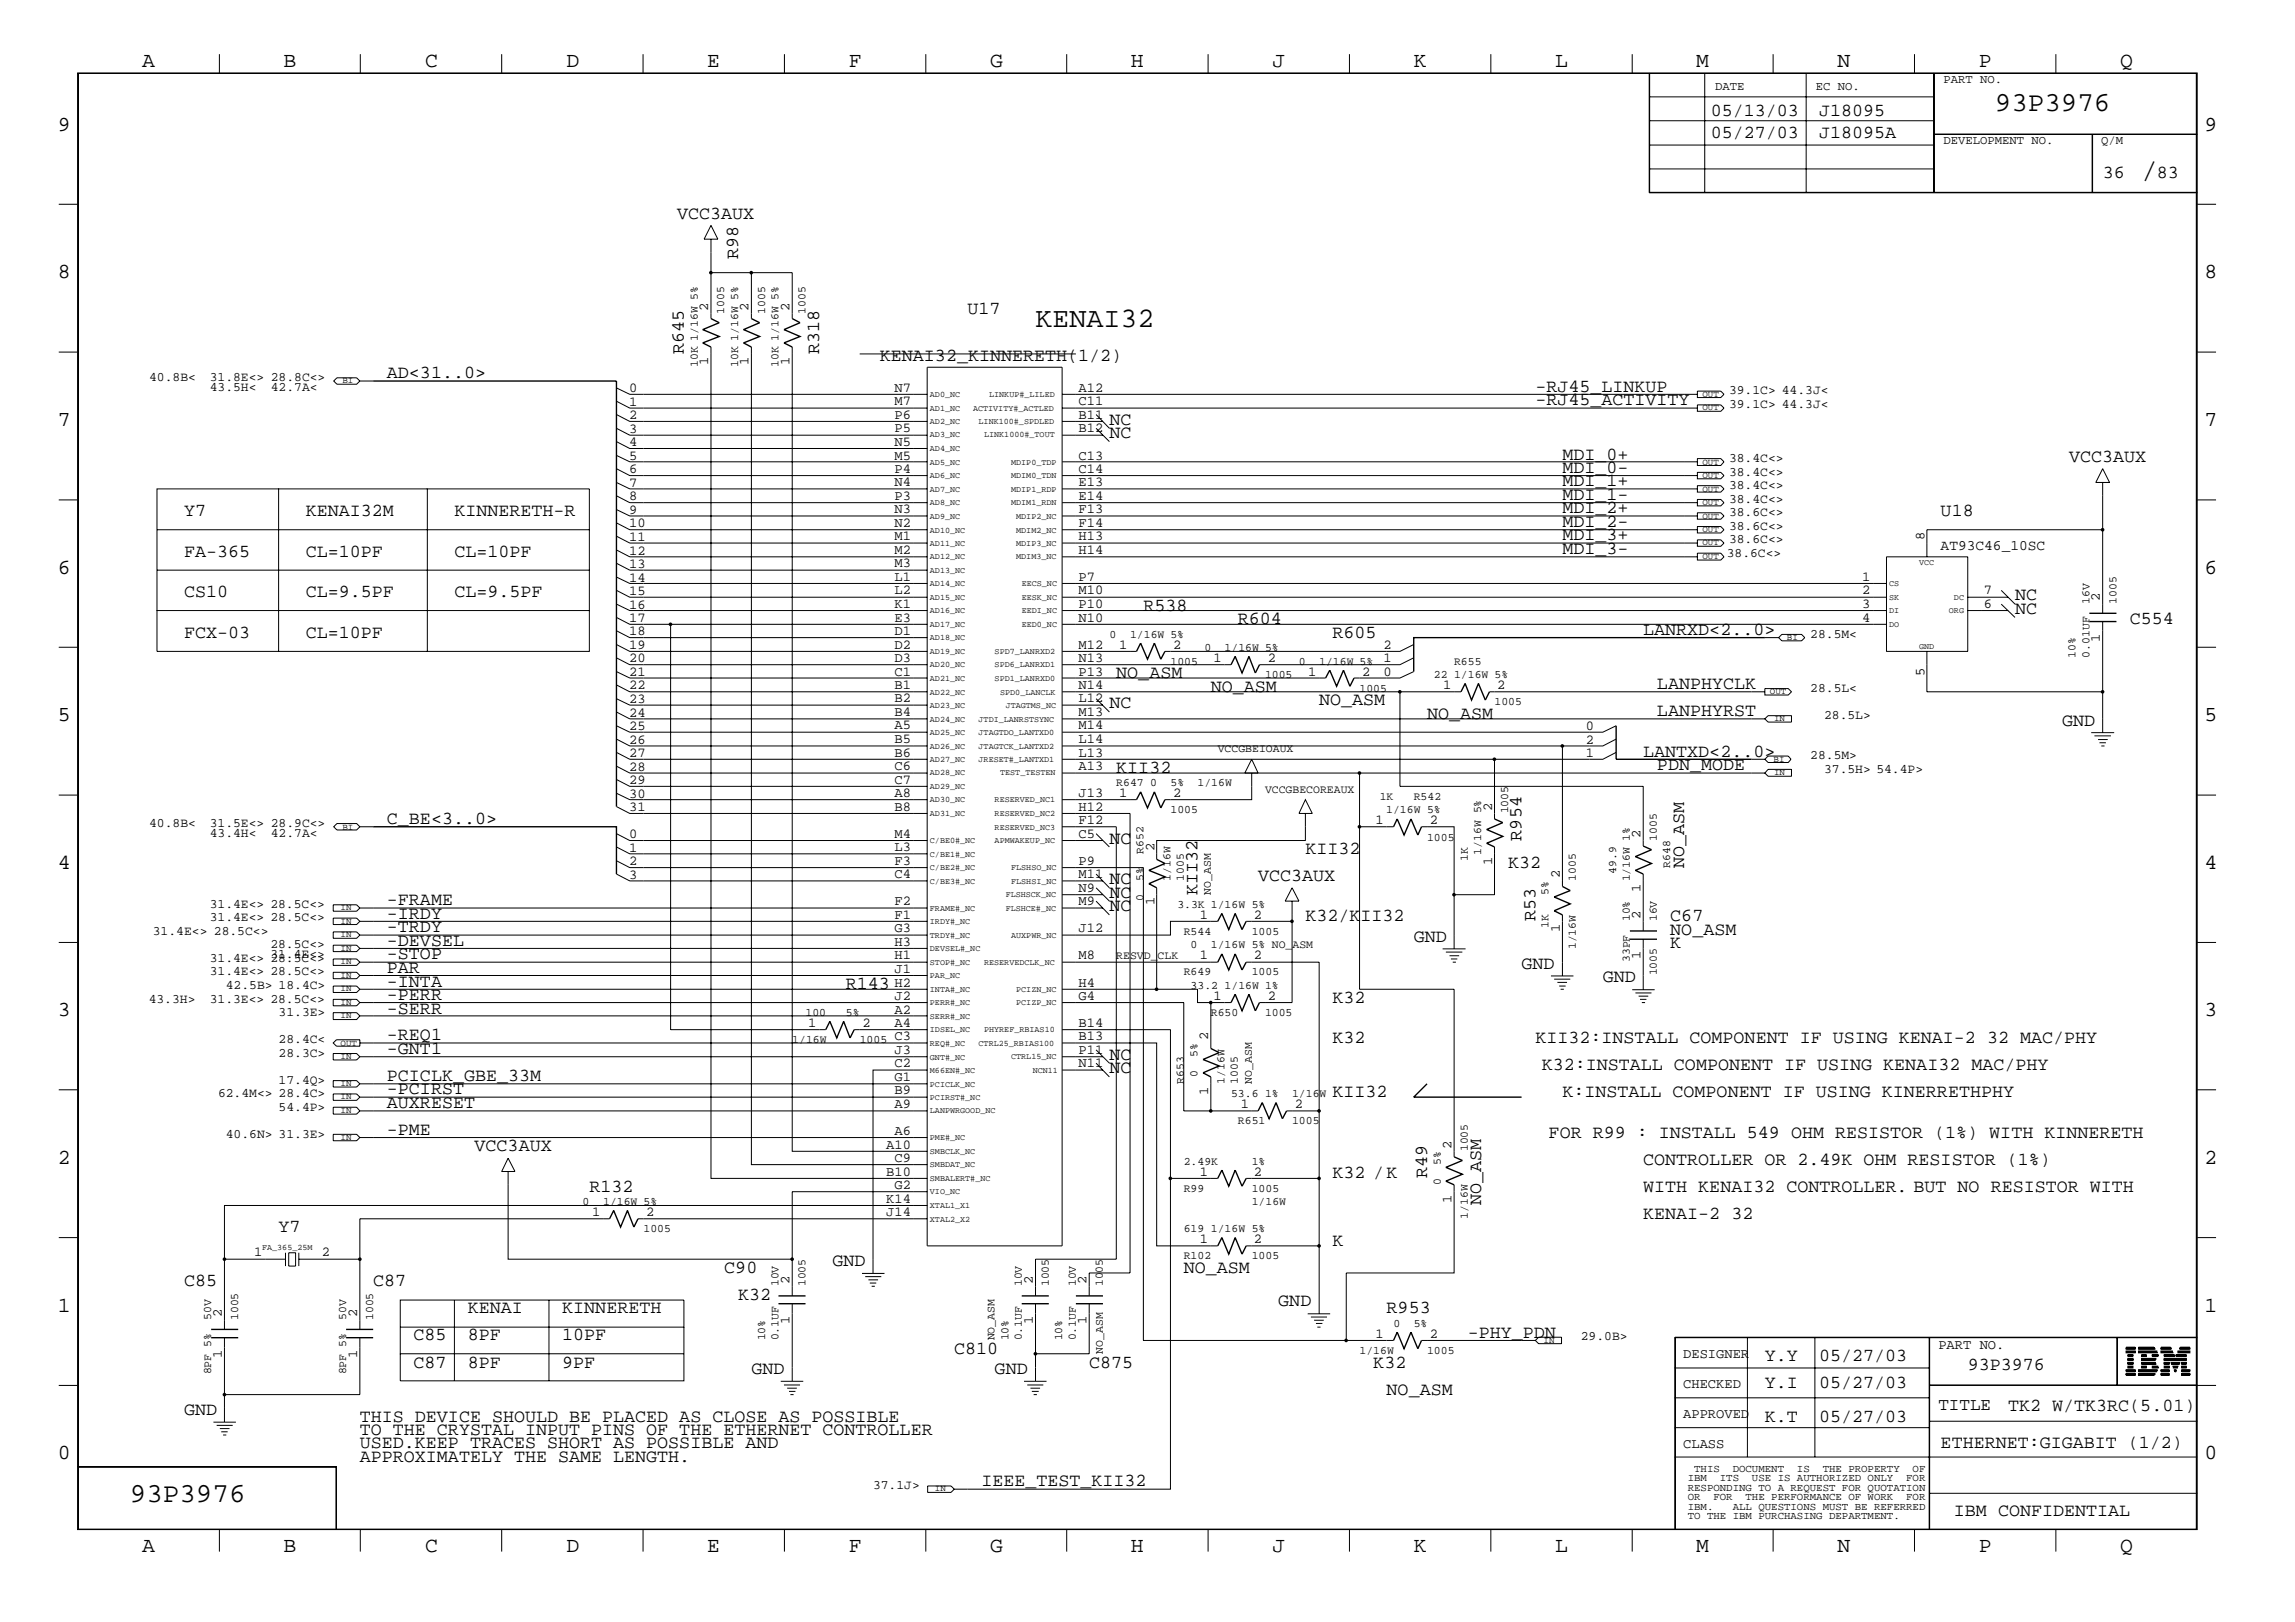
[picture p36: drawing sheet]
<svg xmlns="http://www.w3.org/2000/svg" width="423mm" height="299mm" viewBox="0 0 423 299" stroke-linecap="round" stroke-linejoin="round" font-family="sans-serif">
<defs><g id="words">
<g font-size="5.2">
<text x="395" y="32.9">/</text>
<text x="191" y="60.3">KENAI32</text>
</g>
<g font-size="5.1">
<text x="368" y="20.4">93P3976</text>
<text x="24" y="277.1">93P3976</text>
</g>
<g font-size="4">
<text x="26.2" y="12.4">A</text>
<text x="52.3" y="12.4">B</text>
<text x="78.4" y="12.4">C</text>
<text x="104.5" y="12.4">D</text>
<text x="130.5" y="12.4">E</text>
<text x="156.5" y="12.4">F</text>
<text x="182.6" y="12.4">G</text>
<text x="208.6" y="12.4">H</text>
<text x="234.7" y="12.4">J</text>
<text x="260.8" y="12.4">K</text>
<text x="286.9" y="12.4">L</text>
<text x="312.8" y="12.4">M</text>
<text x="338.9" y="12.4">N</text>
<text x="365" y="12.4">P</text>
<text x="391.1" y="12.4">Q</text>
<text x="10.7" y="24.1">9</text>
<text x="406.7" y="24.1">9</text>
<text x="10.7" y="51.3">8</text>
<text x="406.7" y="51.3">8</text>
<text x="10.7" y="78.6">7</text>
<text x="406.7" y="78.6">7</text>
<text x="10.7" y="105.8">6</text>
<text x="406.7" y="105.8">6</text>
<text x="10.7" y="133">5</text>
<text x="406.7" y="133">5</text>
<text x="10.7" y="160.2">4</text>
<text x="406.7" y="160.2">4</text>
<text x="10.7" y="187.4">3</text>
<text x="406.7" y="187.4">3</text>
<text x="10.7" y="214.6">2</text>
<text x="406.7" y="214.6">2</text>
<text x="10.7" y="241.9">1</text>
<text x="406.7" y="241.9">1</text>
<text x="10.7" y="269.1">0</text>
<text x="406.7" y="269.1">0</text>
<text x="26.2" y="286.2">A</text>
<text x="52.3" y="286.2">B</text>
<text x="78.4" y="286.2">C</text>
<text x="104.5" y="286.2">D</text>
<text x="130.5" y="286.2">E</text>
<text x="156.5" y="286.2">F</text>
<text x="182.6" y="286.2">G</text>
<text x="208.6" y="286.2">H</text>
<text x="234.7" y="286.2">J</text>
<text x="260.8" y="286.2">K</text>
<text x="286.9" y="286.2">L</text>
<text x="312.8" y="286.2">M</text>
<text x="338.9" y="286.2">N</text>
<text x="365" y="286.2">P</text>
<text x="391.1" y="286.2">Q</text>
</g>
<g font-size="3.4">
<text x="315.6" y="21.4">05/13/03</text>
<text x="335.5" y="21.4">J18095</text>
<text x="315.6" y="25.4">05/27/03</text>
<text x="335.5" y="25.4">J18095A</text>
<text x="387.9" y="32.9">36</text>
<text x="397.8" y="32.9">83</text>
<text x="124.9" y="40.4">VCC3AUX</text>
<text x="136.1" y="47.8" transform="rotate(-90 136.1 47.8)">R98</text>
<text x="178.5" y="57.8">U17</text>
<text x="126.2" y="65.3" transform="rotate(-90 126.2 65.3)">R645</text>
<text x="151.1" y="65.3" transform="rotate(-90 151.1 65.3)">R318</text>
<text x="71.4" y="69.8">AD&lt;31..0&gt;</text>
<text x="162.3" y="66.5">KENAI32_KINNERETH(1/2)</text>
<text x="283.2" y="74.8">-RJ45_ACTIVITY</text>
<text x="283.2" y="72.2">-RJ45_LINKUP</text>
<text x="204.6" y="78.3">NC</text>
<text x="204.6" y="80.9">NC</text>
<text x="288.2" y="84.8">MDI_0+</text>
<text x="288.2" y="87.2">MDI_0-</text>
<text x="288.2" y="89.7">MDI_1+</text>
<text x="381.7" y="85.2">VCC3AUX</text>
<text x="34" y="95.2">Y7</text>
<text x="56.4" y="95.2">KENAI32M</text>
<text x="83.8" y="95.2">KINNERETH-R</text>
<text x="288.2" y="92.2">MDI_1-</text>
<text x="288.2" y="94.7">MDI_2+</text>
<text x="358" y="95.2">U18</text>
<text x="288.2" y="97.2">MDI_2-</text>
<text x="288.2" y="99.7">MDI_3+</text>
<text x="34" y="102.7">FA-365</text>
<text x="56.4" y="102.7">CL=10PF</text>
<text x="83.8" y="102.7">CL=10PF</text>
<text x="288.2" y="102.2">MDI_3-</text>
<text x="34" y="110.2">CS10</text>
<text x="56.4" y="110.2">CL=9.5PF</text>
<text x="83.8" y="110.2">CL=9.5PF</text>
<text x="210.9" y="112.6">R538</text>
<text x="371.7" y="110.7">NC</text>
<text x="371.7" y="113.2">NC</text>
<text x="34" y="117.6">FCX-03</text>
<text x="56.4" y="117.6">CL=10PF</text>
<text x="228.3" y="115.1">R604</text>
<text x="245.8" y="117.6">R605</text>
<text x="303.1" y="117.1">LANRXD&lt;2..0&gt;</text>
<text x="392.9" y="115.1">C554</text>
<text x="205.9" y="125.1">NO_ASM</text>
<text x="204.6" y="130.6">NC</text>
<text x="223.4" y="127.6">NO_ASM</text>
<text x="243.3" y="130">NO_ASM</text>
<text x="305.6" y="127.1">LANPHYCLK</text>
<text x="263.2" y="132.6">NO_ASM</text>
<text x="305.6" y="132.1">LANPHYRST</text>
<text x="380.4" y="133.9">GND</text>
<text x="205.9" y="142.6">KII32</text>
<text x="303.1" y="139.5">LANTXD&lt;2..0&gt;</text>
<text x="305.6" y="142.1">PDN_MODE</text>
<text x="71.4" y="152">C_BE&lt;3..0&gt;</text>
<text x="204.6" y="155.6">NC</text>
<text x="280.7" y="155" transform="rotate(-90 280.7 155)">R954</text>
<text x="240.8" y="157.5">KII32</text>
<text x="278.2" y="160">K32</text>
<text x="310.6" y="160" transform="rotate(-90 310.6 160)">NO_ASM</text>
<text x="71.4" y="167">-FRAME</text>
<text x="204.6" y="165.6">NC</text>
<text x="204.6" y="163.1">NC</text>
<text x="220.9" y="165" transform="rotate(-90 220.9 165)">KII32</text>
<text x="232.1" y="162.5">VCC3AUX</text>
<text x="71.4" y="169.4">-IRDY</text>
<text x="71.4" y="172">-TRDY</text>
<text x="204.6" y="168.1">NC</text>
<text x="240.8" y="169.9">K32/KII32</text>
<text x="260.8" y="173.7">GND</text>
<text x="283.2" y="169.9" transform="rotate(-90 283.2 169.9)">R53</text>
<text x="308.1" y="172.5">NO_ASM</text>
<text x="308.1" y="169.9">C67</text>
<text x="71.4" y="174.4">-DEVSEL</text>
<text x="71.4" y="177">-STOP</text>
<text x="71.4" y="179.4">PAR</text>
<text x="280.7" y="178.6">GND</text>
<text x="308.1" y="174.9">K</text>
<text x="71.4" y="181.9">-INTA</text>
<text x="71.4" y="184.4">-PERR</text>
<text x="156" y="182.5">R143</text>
<text x="245.8" y="184.9">K32</text>
<text x="295.7" y="181.2">GND</text>
<text x="71.4" y="186.9">-SERR</text>
<text x="71.4" y="191.9">-REQ1</text>
<text x="71.4" y="194.4">-GNT1</text>
<text x="204.6" y="198">NC</text>
<text x="204.6" y="195.5">NC</text>
<text x="245.8" y="192.4">K32</text>
<text x="283.2" y="192.4">KII32:INSTALL COMPONENT IF USING KENAI-2 32 MAC/PHY</text>
<text x="284.4" y="197.4">K32:INSTALL COMPONENT IF USING KENAI32 MAC/PHY</text>
<text x="71.4" y="201.8">-PCIRST</text>
<text x="71.4" y="199.4">PCICLK_GBE_33M</text>
<text x="245.8" y="202.4">KII32</text>
<text x="288.2" y="202.4">K:INSTALL COMPONENT IF USING KINERRETHPHY</text>
<text x="71.4" y="204.4">AUXRESET</text>
<text x="71.4" y="209.3">-PME</text>
<text x="285.7" y="209.8">FOR R99 : INSTALL 549 OHM RESISTOR (1%) WITH KINNERETH</text>
<text x="87.5" y="212.3">VCC3AUX</text>
<text x="303.1" y="214.8">CONTROLLER OR 2.49K OHM RESISTOR (1%)</text>
<text x="108.7" y="219.8">R132</text>
<text x="245.8" y="217.3">K32 /K</text>
<text x="263.2" y="217.3" transform="rotate(-90 263.2 217.3)">R49</text>
<text x="303.1" y="219.8">WITH KENAI32 CONTROLLER. BUT NO RESISTOR WITH</text>
<text x="51.4" y="227.2">Y7</text>
<text x="273.2" y="222.3" transform="rotate(-90 273.2 222.3)">NO_ASM</text>
<text x="303.1" y="224.8">KENAI-2 32</text>
<text x="153.6" y="233.5">GND</text>
<text x="245.8" y="229.8">K</text>
<text x="34" y="237.2">C85</text>
<text x="68.8" y="237.2">C87</text>
<text x="133.6" y="234.8">C90</text>
<text x="136.1" y="239.8">K32</text>
<text x="218.4" y="234.8">NO_ASM</text>
<text x="86.3" y="242.2">KENAI</text>
<text x="103.7" y="242.2">KINNERETH</text>
<text x="235.8" y="241">GND</text>
<text x="255.8" y="242.2">R953</text>
<text x="76.3" y="247.2">C85</text>
<text x="86.3" y="247.2">8PF</text>
<text x="103.7" y="247.2">10PF</text>
<text x="176" y="249.7">C810</text>
<text x="270.8" y="246.7">-PHY_PDN</text>
<text x="325.5" y="251">Y.Y</text>
<text x="335.5" y="251">05/27/03</text>
<text x="76.3" y="252.2">C87</text>
<text x="86.3" y="252.2">8PF</text>
<text x="103.7" y="252.2">9PF</text>
<text x="138.6" y="253.5">GND</text>
<text x="183.5" y="253.5">GND</text>
<text x="200.9" y="252.2">C875</text>
<text x="253.3" y="252.2">K32</text>
<text x="255.8" y="257.2">NO_ASM</text>
<text x="325.5" y="255.9">Y.I</text>
<text x="335.5" y="255.9">05/27/03</text>
<text x="363" y="252.7">93P3976</text>
<text x="34" y="260.9">GND</text>
<text x="66.4" y="262.2">THIS DEVICE SHOULD BE PLACED AS CLOSE AS POSSIBLE</text>
<text x="325.5" y="262.2">K.T</text>
<text x="335.5" y="262.2">05/27/03</text>
<text x="370.4" y="260.2">TK2 W/TK3RC(5.01)</text>
<text x="66.4" y="264.7">TO THE CRYSTAL INPUT PINS OF THE ETHERNET CONTROLLER</text>
<text x="66.4" y="267.1">USED.KEEP TRACES SHORT AS POSSIBLE AND</text>
<text x="66.4" y="269.7">APPROXIMATELY THE SAME LENGTH.</text>
<text x="358" y="267.1">ETHERNET:GIGABIT (1/2)</text>
<text x="181" y="274.2">IEEE_TEST_KII32</text>
<text x="360.4" y="279.7">IBM CONFIDENTIAL</text>
</g>
<text font-size="3.2" x="357.5" y="260">TITLE</text>
<text font-size="2.7" x="358" y="101.4">AT93C46_10SC</text>
<g font-size="2.5">
<text x="130.6" y="57.3" transform="rotate(-90 130.6 57.3)">2</text>
<text x="138.1" y="57.3" transform="rotate(-90 138.1 57.3)">2</text>
<text x="145.6" y="57.3" transform="rotate(-90 145.6 57.3)">2</text>
<text x="130.6" y="67.3" transform="rotate(-90 130.6 67.3)">1</text>
<text x="138.1" y="67.3" transform="rotate(-90 138.1 67.3)">1</text>
<text x="145.6" y="67.3" transform="rotate(-90 145.6 67.3)">1</text>
<text x="116.1" y="77.3">2</text>
<text x="116.1" y="74.8">1</text>
<text x="116.1" y="72.4">0</text>
<text x="165" y="77.2">P6</text>
<text x="165" y="72.2">N7</text>
<text x="165" y="74.8">M7</text>
<text x="199" y="72.2">A12</text>
<text x="199" y="74.8">C11</text>
<text x="199" y="77.2">B11</text>
<text x="116.1" y="82.3">4</text>
<text x="116.1" y="79.8">3</text>
<text x="165" y="79.8">P5</text>
<text x="165" y="82.2">N5</text>
<text x="199" y="79.8">B12</text>
<text x="116.1" y="84.8">5</text>
<text x="116.1" y="87.3">6</text>
<text x="116.1" y="89.8">7</text>
<text x="165" y="89.7">N4</text>
<text x="165" y="87.2">P4</text>
<text x="165" y="84.8">M5</text>
<text x="199" y="84.8">C13</text>
<text x="199" y="89.7">E13</text>
<text x="199" y="87.2">C14</text>
<text x="116.1" y="94.8">9</text>
<text x="116.1" y="92.3">8</text>
<text x="165" y="92.2">P3</text>
<text x="165" y="94.7">N3</text>
<text x="199" y="92.2">E14</text>
<text x="199" y="94.7">F13</text>
<text x="116.1" y="97.3">10</text>
<text x="116.1" y="99.7">11</text>
<text x="165" y="97.2">N2</text>
<text x="165" y="99.7">M1</text>
<text x="199" y="97.2">F14</text>
<text x="199" y="99.7">H13</text>
<text x="355" y="99.7" transform="rotate(-90 355 99.7)">8</text>
<text x="116.1" y="102.3">12</text>
<text x="116.1" y="107.3">14</text>
<text x="116.1" y="104.7">13</text>
<text x="165" y="107.2">L1</text>
<text x="165" y="102.2">M2</text>
<text x="165" y="104.6">M3</text>
<text x="199" y="107.2">P7</text>
<text x="199" y="102.2">H14</text>
<text x="343.5" y="107.2">1</text>
<text x="116.1" y="109.7">15</text>
<text x="116.1" y="112.3">16</text>
<text x="165" y="112.1">K1</text>
<text x="165" y="109.6">L2</text>
<text x="199" y="109.6">M10</text>
<text x="199" y="112.1">P10</text>
<text x="343.5" y="112.1">3</text>
<text x="343.5" y="109.6">2</text>
<text x="365.9" y="112.1">6</text>
<text x="365.9" y="109.6">7</text>
<text x="387.3" y="110.9" transform="rotate(-90 387.3 110.9)">2</text>
<text x="116.1" y="114.7">17</text>
<text x="116.1" y="117.2">18</text>
<text x="116.1" y="119.7">19</text>
<text x="165" y="117.1">D1</text>
<text x="165" y="114.6">E3</text>
<text x="165" y="119.6">D2</text>
<text x="199" y="119.6">M12</text>
<text x="199" y="114.6">N10</text>
<text x="206.4" y="119.6">1</text>
<text x="216.4" y="119.6">2</text>
<text x="255.2" y="119.7">2</text>
<text x="343.5" y="114.6">4</text>
<text x="387.3" y="118.4" transform="rotate(-90 387.3 118.4)">1</text>
<text x="116.1" y="122.2">20</text>
<text x="116.1" y="124.7">21</text>
<text x="165" y="122.1">D3</text>
<text x="165" y="124.6">C1</text>
<text x="199" y="122.1">N13</text>
<text x="199" y="124.6">P13</text>
<text x="223.9" y="122.1">1</text>
<text x="233.8" y="122.1">2</text>
<text x="241.3" y="124.6">1</text>
<text x="251.3" y="124.6">2</text>
<text x="255.2" y="124.7">0</text>
<text x="255.2" y="122.2">1</text>
<text x="355" y="124.6" transform="rotate(-90 355 124.6)">5</text>
<text x="116.1" y="127.2">22</text>
<text x="116.1" y="129.7">23</text>
<text x="165" y="127.1">B1</text>
<text x="165" y="129.5">B2</text>
<text x="199" y="127.1">N14</text>
<text x="199" y="129.5">L12</text>
<text x="266.2" y="127.1">1</text>
<text x="276.2" y="127.1">2</text>
<text x="116.1" y="134.7">25</text>
<text x="116.1" y="132.2">24</text>
<text x="116.1" y="137.2">26</text>
<text x="165" y="137.1">B5</text>
<text x="165" y="132.1">B4</text>
<text x="165" y="134.5">A5</text>
<text x="199" y="132.1">M13</text>
<text x="199" y="134.5">M14</text>
<text x="199" y="137.1">L14</text>
<text x="292.5" y="137.2">2</text>
<text x="292.5" y="134.7">0</text>
<text x="116.1" y="139.6">27</text>
<text x="116.1" y="142.2">28</text>
<text x="165" y="142.1">C6</text>
<text x="165" y="139.5">B6</text>
<text x="199" y="142.1">A13</text>
<text x="199" y="139.5">L13</text>
<text x="292.5" y="139.6">1</text>
<text x="116.1" y="147.1">30</text>
<text x="116.1" y="144.6">29</text>
<text x="116.1" y="149.6">31</text>
<text x="165" y="149.5">B8</text>
<text x="165" y="147.1">A8</text>
<text x="165" y="144.5">C7</text>
<text x="199" y="149.5">H12</text>
<text x="199" y="147.1">J13</text>
<text x="206.4" y="147.1">1</text>
<text x="216.4" y="147.1">2</text>
<text x="275.3" y="149.5" transform="rotate(-90 275.3 149.5)">2</text>
<text x="116.1" y="154.6">0</text>
<text x="165" y="154.5">M4</text>
<text x="199" y="154.5">C5</text>
<text x="199" y="152">F12</text>
<text x="253.7" y="152">1</text>
<text x="263.7" y="152">2</text>
<text x="302.6" y="154.5" transform="rotate(-90 302.6 154.5)">2</text>
<text x="116.1" y="159.6">2</text>
<text x="116.1" y="157.1">1</text>
<text x="165" y="159.5">F3</text>
<text x="165" y="162">C4</text>
<text x="165" y="157">L3</text>
<text x="199" y="162">M11</text>
<text x="199" y="159.5">P9</text>
<text x="212.9" y="157" transform="rotate(-90 212.9 157)">2</text>
<text x="275.3" y="159.5" transform="rotate(-90 275.3 159.5)">1</text>
<text x="287.7" y="162" transform="rotate(-90 287.7 162)">2</text>
<text x="116.1" y="162.1">3</text>
<text x="165" y="167">F2</text>
<text x="199" y="167">M9</text>
<text x="199" y="164.5">N9</text>
<text x="212.9" y="167" transform="rotate(-90 212.9 167)">1</text>
<text x="302.6" y="164.5" transform="rotate(-90 302.6 164.5)">1</text>
<text x="165" y="169.4">F1</text>
<text x="165" y="172">G3</text>
<text x="199" y="172">J12</text>
<text x="221.3" y="169.4">1</text>
<text x="231.3" y="169.4">2</text>
<text x="287.7" y="172" transform="rotate(-90 287.7 172)">1</text>
<text x="302.6" y="169.4" transform="rotate(-90 302.6 169.4)">2</text>
<text x="165" y="177">H1</text>
<text x="165" y="174.4">H3</text>
<text x="165" y="179.4">J1</text>
<text x="199" y="177">M8</text>
<text x="221.3" y="177">1</text>
<text x="231.3" y="177">2</text>
<text x="302.6" y="177" transform="rotate(-90 302.6 177)">1</text>
<text x="165" y="184.4">J2</text>
<text x="165" y="181.9">H2</text>
<text x="199" y="184.4">G4</text>
<text x="199" y="181.9">H4</text>
<text x="223.9" y="184.4">1</text>
<text x="233.8" y="184.4">2</text>
<text x="149.1" y="189.4">1</text>
<text x="159.1" y="189.4">2</text>
<text x="165" y="189.4">A4</text>
<text x="165" y="186.9">A2</text>
<text x="165" y="191.9">C3</text>
<text x="199" y="189.4">B14</text>
<text x="199" y="191.9">B13</text>
<text x="222.8" y="191.9" transform="rotate(-90 222.8 191.9)">2</text>
<text x="165" y="194.4">J3</text>
<text x="165" y="196.8">C2</text>
<text x="199" y="196.9">N11</text>
<text x="199" y="194.4">P11</text>
<text x="165" y="201.8">B9</text>
<text x="165" y="199.4">G1</text>
<text x="222.8" y="201.9" transform="rotate(-90 222.8 201.9)">1</text>
<text x="165" y="209.3">A6</text>
<text x="165" y="204.4">A9</text>
<text x="228.9" y="204.4">1</text>
<text x="238.8" y="204.4">2</text>
<text x="163.5" y="211.8">A10</text>
<text x="165" y="214.3">C9</text>
<text x="267.7" y="211.8" transform="rotate(-90 267.7 211.8)">2</text>
<text x="163.5" y="216.8">B10</text>
<text x="163.5" y="221.8">K14</text>
<text x="165" y="219.3">G2</text>
<text x="221.3" y="216.8">1</text>
<text x="231.3" y="216.8">2</text>
<text x="267.7" y="221.8" transform="rotate(-90 267.7 221.8)">1</text>
<text x="109.2" y="224.3">1</text>
<text x="119.2" y="224.3">2</text>
<text x="163.5" y="224.3">J14</text>
<text x="46.9" y="231.7">1</text>
<text x="59.4" y="231.7">2</text>
<text x="221.3" y="229.3">1</text>
<text x="231.3" y="229.3">2</text>
<text x="145.6" y="236.7" transform="rotate(-90 145.6 236.7)">2</text>
<text x="190.5" y="236.7" transform="rotate(-90 190.5 236.7)">2</text>
<text x="200.4" y="236.7" transform="rotate(-90 200.4 236.7)">2</text>
<text x="40.9" y="243" transform="rotate(-90 40.9 243)">2</text>
<text x="65.9" y="243" transform="rotate(-90 65.9 243)">2</text>
<text x="145.6" y="244.3" transform="rotate(-90 145.6 244.3)">1</text>
<text x="190.5" y="244.3" transform="rotate(-90 190.5 244.3)">1</text>
<text x="200.4" y="244.3" transform="rotate(-90 200.4 244.3)">1</text>
<text x="40.9" y="250.5" transform="rotate(-90 40.9 250.5)">1</text>
<text x="65.9" y="250.5" transform="rotate(-90 65.9 250.5)">1</text>
<text x="253.7" y="246.7">1</text>
<text x="263.7" y="246.7">2</text>
<text x="310.5" y="250.5">DESIGNER</text>
<text x="357.5" y="248.8">PART NO.</text>
<text x="310.5" y="256">CHECKED</text>
<text x="310.5" y="261.5">APPROVED</text>
<text x="310.5" y="267">CLASS</text>
</g>
<g font-size="2.4">
<text x="27.5" y="70.3">40.8B&lt;</text>
<text x="38.7" y="70.3">31.8E&lt;&gt; 28.8C&lt;&gt;</text>
<text x="38.7" y="72.1">43.5H&lt;</text>
<text x="50" y="72.1">42.7A&lt;</text>
<text x="318.9" y="75.3">39.1C&gt; 44.3J&lt;</text>
<text x="318.9" y="72.7">39.1C&gt; 44.3J&lt;</text>
<text x="318.9" y="85.2">38.4C&lt;&gt;</text>
<text x="318.9" y="87.7">38.4C&lt;&gt;</text>
<text x="318.9" y="90.2">38.4C&lt;&gt;</text>
<text x="318.9" y="92.7">38.4C&lt;&gt;</text>
<text x="318.9" y="95.2">38.6C&lt;&gt;</text>
<text x="318.9" y="97.7">38.6C&lt;&gt;</text>
<text x="318.9" y="100.2">38.6C&lt;&gt;</text>
<text x="318.5" y="102.7">38.6C&lt;&gt;</text>
<text x="333.9" y="117.6">28.5M&lt;</text>
<text x="333.9" y="127.6">28.5L&lt;</text>
<text x="336.5" y="132.6">28.5L&gt;</text>
<text x="333.9" y="140">28.5M&gt;</text>
<text x="336.5" y="142.6">37.5H&gt; 54.4P&gt;</text>
<text x="27.5" y="152.5">40.8B&lt;</text>
<text x="38.7" y="152.5">31.5E&lt;&gt; 28.9C&lt;&gt;</text>
<text x="38.7" y="154.3">43.4H&lt;</text>
<text x="50" y="154.3">42.7A&lt;</text>
<text x="38.7" y="167.5">31.4E&lt;&gt; 28.5C&lt;&gt;</text>
<text x="28.2" y="172.5">31.4E&lt;&gt; 28.5C&lt;&gt;</text>
<text x="38.7" y="169.9">31.4E&lt;&gt; 28.5C&lt;&gt;</text>
<text x="38.7" y="177.5">31.4E&lt;&gt; 28.5C&lt;&gt;</text>
<text x="38.7" y="179.9">31.4E&lt;&gt; 28.5C&lt;&gt;</text>
<text x="49.9" y="176.7">31.4E&lt;&gt;</text>
<text x="49.9" y="174.9">28.5C&lt;&gt;</text>
<text x="27.4" y="184.9">43.3H&gt;</text>
<text x="38.7" y="184.9">31.3E&lt;&gt; 28.5C&lt;&gt;</text>
<text x="41.7" y="182.5">42.5B&gt; 18.4C&gt;</text>
<text x="51.4" y="187.4">31.3E&gt;</text>
<text x="51.4" y="192.4">28.4C&lt;</text>
<text x="51.4" y="194.9">28.3C&gt;</text>
<text x="40.2" y="202.4">62.4M&lt;&gt; 28.4C&gt;</text>
<text x="51.4" y="199.9">17.4Q&gt;</text>
<text x="41.7" y="209.8">40.6N&gt; 31.3E&gt;</text>
<text x="51.4" y="204.9">54.4P&gt;</text>
<text x="291.6" y="247.2">29.0B&gt;</text>
<text x="161" y="274.7">37.1J&gt;</text>
</g>
<g font-size="2.3">
<text x="316.4" y="16.7">DATE</text>
<text x="334.9" y="16.7">EC NO.</text>
<text x="358.5" y="15.2">PART NO.</text>
<text x="358.5" y="26.6">DEVELOPMENT NO.</text>
<text x="387.6" y="26.6">Q/M</text>
</g>
<g font-size="2.1">
<text x="133.6" y="57.8" transform="rotate(-90 133.6 57.8)">1005</text>
<text x="141.1" y="57.8" transform="rotate(-90 141.1 57.8)">1005</text>
<text x="148.6" y="57.8" transform="rotate(-90 148.6 57.8)">1005</text>
<text x="128.7" y="67.7" transform="rotate(-90 128.7 67.7)">10K 1/16W 5%</text>
<text x="136.1" y="67.7" transform="rotate(-90 136.1 67.7)">10K 1/16W 5%</text>
<text x="143.6" y="67.7" transform="rotate(-90 143.6 67.7)">10K 1/16W 5%</text>
<text x="385.4" y="111.4" transform="rotate(-90 385.4 111.4)">16V</text>
<text x="390.4" y="111.4" transform="rotate(-90 390.4 111.4)">1005</text>
<text x="204.6" y="117.6">0</text>
<text x="208.4" y="117.6">1/16W 5%</text>
<text x="215.9" y="122.6">1005</text>
<text x="222.2" y="120.1">0</text>
<text x="225.9" y="120.1">1/16W 5%</text>
<text x="233.3" y="125.1">1005</text>
<text x="239.6" y="122.6">0</text>
<text x="243.3" y="122.6">1/16W 5%</text>
<text x="264.5" y="125.1">22</text>
<text x="268.2" y="125.1">1/16W 5%</text>
<text x="268.2" y="122.6">R655</text>
<text x="382.9" y="121.3" transform="rotate(-90 382.9 121.3)">10%</text>
<text x="385.4" y="121.3" transform="rotate(-90 385.4 121.3)">0.01UF</text>
<text x="250.8" y="127.6">1005</text>
<text x="275.7" y="130">1005</text>
<text x="224.6" y="138.8">VCCGBEIOAUX</text>
<text x="205.9" y="145">R647</text>
<text x="212.2" y="145">0</text>
<text x="215.9" y="145">5%</text>
<text x="220.9" y="145">1/16W</text>
<text x="233.3" y="146.3">VCCGBECOREAUX</text>
<text x="254.5" y="147.5">1K</text>
<text x="260.8" y="147.5">R542</text>
<text x="215.9" y="150">1005</text>
<text x="255.7" y="150">1/16W 5%</text>
<text x="263.2" y="155">1005</text>
<text x="278.2" y="150" transform="rotate(-90 278.2 150)">1005</text>
<text x="305.6" y="155" transform="rotate(-90 305.6 155)">1005</text>
<text x="210.9" y="157.5" transform="rotate(-90 210.9 157.5)">R652</text>
<text x="270.8" y="158.8" transform="rotate(-90 270.8 158.8)">1K</text>
<text x="273.2" y="157.6" transform="rotate(-90 273.2 157.6)">1/16W 5%</text>
<text x="298.1" y="161.2" transform="rotate(-90 298.1 161.2)">49.9</text>
<text x="308.1" y="160" transform="rotate(-90 308.1 160)">R648</text>
<text x="210.9" y="166.2" transform="rotate(-90 210.9 166.2)">0</text>
<text x="210.9" y="162.5" transform="rotate(-90 210.9 162.5)">5%</text>
<text x="215.9" y="162.5" transform="rotate(-90 215.9 162.5)">1/16W</text>
<text x="217.2" y="167.5">3.3K 1/16W 5%</text>
<text x="218.4" y="162.5" transform="rotate(-90 218.4 162.5)">1005</text>
<text x="223.4" y="165" transform="rotate(-90 223.4 165)">NO_ASM</text>
<text x="285.7" y="165" transform="rotate(-90 285.7 165)">5%</text>
<text x="290.7" y="162.5" transform="rotate(-90 290.7 162.5)">1005</text>
<text x="300.7" y="162.6" transform="rotate(-90 300.7 162.6)">1/16W 1%</text>
<text x="218.4" y="172.5">R544</text>
<text x="230.9" y="172.5">1005</text>
<text x="285.7" y="171.2" transform="rotate(-90 285.7 171.2)">1K</text>
<text x="300.7" y="169.9" transform="rotate(-90 300.7 169.9)">10%</text>
<text x="305.6" y="169.9" transform="rotate(-90 305.6 169.9)">16V</text>
<text x="205.9" y="177">RESVD_CLK</text>
<text x="218.4" y="179.9">R649</text>
<text x="219.6" y="174.9">0</text>
<text x="223.4" y="174.9">1/16W 5% NO_ASM</text>
<text x="230.9" y="179.9">1005</text>
<text x="290.7" y="175.1" transform="rotate(-90 290.7 175.1)">1/16W</text>
<text x="300.7" y="177.5" transform="rotate(-90 300.7 177.5)">33PF</text>
<text x="305.6" y="179.9" transform="rotate(-90 305.6 179.9)">1005</text>
<text x="219.6" y="182.5">33.2</text>
<text x="225.9" y="182.5">1/16W 1%</text>
<text x="148.6" y="187.4">100</text>
<text x="156" y="187.4">5%</text>
<text x="223.4" y="187.4">R650</text>
<text x="233.3" y="187.4">1005</text>
<text x="146.1" y="192.4">1/16W</text>
<text x="158.6" y="192.4">1005</text>
<text x="220.9" y="194.9" transform="rotate(-90 220.9 194.9)">5%</text>
<text x="218.4" y="199.9" transform="rotate(-90 218.4 199.9)">R653</text>
<text x="220.9" y="198.6" transform="rotate(-90 220.9 198.6)">0</text>
<text x="225.9" y="199.9" transform="rotate(-90 225.9 199.9)">1/16W</text>
<text x="227.1" y="202.4">53.6</text>
<text x="228.3" y="199.9" transform="rotate(-90 228.3 199.9)">1005</text>
<text x="230.9" y="199.9" transform="rotate(-90 230.9 199.9)">NO_ASM</text>
<text x="233.3" y="202.4">1%</text>
<text x="238.3" y="202.4">1/16W</text>
<text x="228.3" y="207.3">R651</text>
<text x="238.3" y="207.3">1005</text>
<text x="218.4" y="214.8">2.49K</text>
<text x="230.9" y="214.8">1%</text>
<text x="265.8" y="214.8" transform="rotate(-90 265.8 214.8)">5%</text>
<text x="270.8" y="212.3" transform="rotate(-90 270.8 212.3)">1005</text>
<text x="218.4" y="219.8">R99</text>
<text x="230.9" y="219.8">1005</text>
<text x="265.8" y="218.5" transform="rotate(-90 265.8 218.5)">0</text>
<text x="107.4" y="222.3">0</text>
<text x="111.3" y="222.3">1/16W 5%</text>
<text x="118.7" y="227.2">1005</text>
<text x="218.4" y="227.2">619</text>
<text x="223.4" y="227.2">1/16W 5%</text>
<text x="230.9" y="222.3">1/16W</text>
<text x="270.8" y="224.8" transform="rotate(-90 270.8 224.8)">1/16W</text>
<text x="218.4" y="232.2">R102</text>
<text x="230.9" y="232.2">1005</text>
<text x="143.6" y="237.2" transform="rotate(-90 143.6 237.2)">10V</text>
<text x="148.6" y="237.2" transform="rotate(-90 148.6 237.2)">1005</text>
<text x="188.5" y="237.2" transform="rotate(-90 188.5 237.2)">10V</text>
<text x="193.5" y="237.2" transform="rotate(-90 193.5 237.2)">1005</text>
<text x="198.5" y="237.2" transform="rotate(-90 198.5 237.2)">10V</text>
<text x="203.5" y="237.2" transform="rotate(-90 203.5 237.2)">1005</text>
<text x="38.9" y="243.5" transform="rotate(-90 38.9 243.5)">50V</text>
<text x="43.9" y="243.5" transform="rotate(-90 43.9 243.5)">1005</text>
<text x="63.8" y="243.5" transform="rotate(-90 63.8 243.5)">50V</text>
<text x="68.8" y="243.5" transform="rotate(-90 68.8 243.5)">1005</text>
<text x="257" y="244.8">0</text>
<text x="260.8" y="244.8">5%</text>
<text x="141.1" y="247.2" transform="rotate(-90 141.1 247.2)">10%</text>
<text x="143.6" y="247.2" transform="rotate(-90 143.6 247.2)">0.1UF</text>
<text x="183.5" y="247.2" transform="rotate(-90 183.5 247.2)">NO_ASM</text>
<text x="186" y="247.2" transform="rotate(-90 186 247.2)">10%</text>
<text x="188.5" y="247.2" transform="rotate(-90 188.5 247.2)">0.1UF</text>
<text x="195.9" y="247.2" transform="rotate(-90 195.9 247.2)">10%</text>
<text x="198.5" y="247.2" transform="rotate(-90 198.5 247.2)">0.1UF</text>
<text x="203.5" y="249.7" transform="rotate(-90 203.5 249.7)">NO_ASM</text>
<text x="250.8" y="249.7">1/16W</text>
<text x="263.2" y="249.7">1005</text>
<text x="38.9" y="253.5" transform="rotate(-90 38.9 253.5)">8PF 5%</text>
<text x="63.8" y="253.5" transform="rotate(-90 63.8 253.5)">8PF 5%</text>
</g>
<g font-size="2">
<text x="311.3" y="273.1">IBM</text>
<text x="311.3" y="274.9">RESPONDING TO A REQUEST FOR QUOTATION</text>
<text x="312.5" y="271.4">THIS</text>
<text x="317.2" y="273.1">ITS</text>
<text x="319.6" y="271.4">DOCUMENT</text>
<text x="323.2" y="273.1">USE IS AUTHORIZED ONLY</text>
<text x="331.5" y="271.4">IS</text>
<text x="336.2" y="271.4">THE PROPERTY</text>
<text x="351.6" y="273.1">FOR</text>
<text x="352.8" y="271.4">OF</text>
<text x="311.3" y="276.7">OR</text>
<text x="311.3" y="278.5">IBM.</text>
<text x="311.3" y="280.2">TO THE IBM PURCHASING DEPARTMENT.</text>
<text x="316.1" y="276.7">FOR</text>
<text x="319.6" y="278.5">ALL QUESTIONS MUST BE REFERRED</text>
<text x="322" y="276.7">THE PERFORMANCE OF WORK</text>
<text x="351.6" y="276.7">FOR</text>
</g>
<g font-size="1.7">
<text x="63.2" y="70.7">BI</text>
<text x="314" y="73.2">OUT</text>
<text x="314" y="75.7">OUT</text>
<text x="314" y="88.1">OUT</text>
<text x="314" y="85.7">OUT</text>
<text x="314" y="93.1">OUT</text>
<text x="314" y="90.7">OUT</text>
<text x="314" y="95.7">OUT</text>
<text x="314" y="100.6">OUT</text>
<text x="314" y="98.1">OUT</text>
<text x="314" y="103.1">OUT</text>
<text x="329.6" y="118">BI</text>
<text x="326.5" y="128">OUT</text>
<text x="327.2" y="133">IN</text>
<text x="327.2" y="140.5">BI</text>
<text x="327.2" y="143">IN</text>
<text x="63.2" y="153">BI</text>
<text x="62.8" y="167.9">IN</text>
<text x="62.8" y="170.3">IN</text>
<text x="62.8" y="172.9">IN</text>
<text x="62.8" y="177.8">IN</text>
<text x="62.8" y="175.3">IN</text>
<text x="62.8" y="180.3">IN</text>
<text x="62.8" y="185.3">IN</text>
<text x="62.8" y="182.8">IN</text>
<text x="62.8" y="187.8">IN</text>
<text x="62.8" y="192.9">OUT</text>
<text x="62.8" y="195.2">IN</text>
<text x="62.8" y="202.8">IN</text>
<text x="62.8" y="200.2">IN</text>
<text x="62.8" y="205.2">IN</text>
<text x="62.8" y="210.2">IN</text>
<text x="284.7" y="247.6">IN</text>
<text x="172.5" y="275">IN</text>
</g>
<g font-size="1.6">
<text x="171.5" y="73.2">AD0_NC</text>
<text x="171.5" y="75.8">AD1_NC</text>
<text x="179.5" y="75.8">ACTIVITY#_ACTLED</text>
<text x="182.5" y="73.2">LINKUP#_LILED</text>
<text x="171.5" y="78.2">AD2_NC</text>
<text x="171.5" y="80.7">AD3_NC</text>
<text x="171.5" y="83.2">AD4_NC</text>
<text x="180.5" y="78.2">LINK100#_SPDLED</text>
<text x="181.5" y="80.7">LINK1000#_TOUT</text>
<text x="171.5" y="85.7">AD5_NC</text>
<text x="171.5" y="88.2">AD6_NC</text>
<text x="186.5" y="85.7">MDIP0_TDP</text>
<text x="186.5" y="88.2">MDIM0_TDN</text>
<text x="171.5" y="90.7">AD7_NC</text>
<text x="171.5" y="93.2">AD8_NC</text>
<text x="171.5" y="95.7">AD9_NC</text>
<text x="186.5" y="90.7">MDIP1_RDP</text>
<text x="186.5" y="93.2">MDIM1_RDN</text>
<text x="187.5" y="95.7">MDIP2_NC</text>
<text x="171.5" y="98.2">AD10_NC</text>
<text x="171.5" y="100.7">AD11_NC</text>
<text x="187.5" y="98.2">MDIM2_NC</text>
<text x="187.5" y="100.7">MDIP3_NC</text>
<text x="171.5" y="103.1">AD12_NC</text>
<text x="171.5" y="105.7">AD13_NC</text>
<text x="187.5" y="103.1">MDIM3_NC</text>
<text x="354" y="104.1">VCC</text>
<text x="171.5" y="108.1">AD14_NC</text>
<text x="171.5" y="110.7">AD15_NC</text>
<text x="171.5" y="113.1">AD16_NC</text>
<text x="188.5" y="108.1">EECS_NC</text>
<text x="188.5" y="110.7">EESK_NC</text>
<text x="188.5" y="113.1">EEDI_NC</text>
<text x="348.5" y="113.1">DI</text>
<text x="348.5" y="110.7">SK</text>
<text x="348.5" y="108.1">CS</text>
<text x="359.5" y="113.1">ORG</text>
<text x="360.4" y="110.7">DC</text>
<text x="171.5" y="115.7">AD17_NC</text>
<text x="171.5" y="118.1">AD18_NC</text>
<text x="188.5" y="115.7">EED0_NC</text>
<text x="348.5" y="115.7">DO</text>
<text x="354" y="119.6">GND</text>
<text x="171.5" y="120.6">AD19_NC</text>
<text x="171.5" y="123.1">AD20_NC</text>
<text x="171.5" y="125.6">AD21_NC</text>
<text x="183.5" y="120.6">SPD7_LANRXD2</text>
<text x="183.5" y="123.1">SPD6_LANRXD1</text>
<text x="183.5" y="125.6">SPD1_LANRXD0</text>
<text x="171.5" y="128.1">AD22_NC</text>
<text x="171.5" y="130.6">AD23_NC</text>
<text x="184.5" y="128.1">SPD0_LANCLK</text>
<text x="185.5" y="130.6">JTAGTMS_NC</text>
<text x="171.5" y="133.1">AD24_NC</text>
<text x="171.5" y="135.6">AD25_NC</text>
<text x="180.5" y="133.1">JTDI_LANRSTSYNC</text>
<text x="180.5" y="135.6">JTAGTDO_LANTXD0</text>
<text x="171.5" y="138.1">AD26_NC</text>
<text x="171.5" y="140.5">AD27_NC</text>
<text x="171.5" y="143">AD28_NC</text>
<text x="180.5" y="138.1">JTAGTCK_LANTXD2</text>
<text x="180.5" y="140.5">JRESET#_LANTXD1</text>
<text x="184.5" y="143">TEST_TESTEN</text>
<text x="171.5" y="145.5">AD29_NC</text>
<text x="171.5" y="148">AD30_NC</text>
<text x="183.5" y="148">RESERVED_NC1</text>
<text x="171.5" y="150.5">AD31_NC</text>
<text x="171.5" y="155.5">C/BE0#_NC</text>
<text x="183.5" y="150.5">RESERVED_NC2</text>
<text x="183.5" y="153">RESERVED_NC3</text>
<text x="183.5" y="155.5">APMWAKEUP_NC</text>
<text x="171.5" y="158">C/BE1#_NC</text>
<text x="171.5" y="160.5">C/BE2#_NC</text>
<text x="186.5" y="160.5">FLSHSO_NC</text>
<text x="171.5" y="163">C/BE3#_NC</text>
<text x="171.5" y="168">FRAME#_NC</text>
<text x="185.5" y="165.4">FLSHSCK_NC</text>
<text x="185.5" y="168">FLSHCE#_NC</text>
<text x="186.5" y="163">FLSHSI_NC</text>
<text x="171.5" y="170.4">IRDY#_NC</text>
<text x="171.5" y="173">TRDY#_NC</text>
<text x="186.5" y="173">AUXPWR_NC</text>
<text x="171.5" y="175.4">DEVSEL#_NC</text>
<text x="171.5" y="178">STOP#_NC</text>
<text x="181.5" y="178">RESERVEDCLK_NC</text>
<text x="171.5" y="180.4">PAR_NC</text>
<text x="171.5" y="182.9">INTA#_NC</text>
<text x="171.5" y="185.4">PERR#_NC</text>
<text x="187.5" y="182.9">PCIZN_NC</text>
<text x="187.5" y="185.4">PCIZP_NC</text>
<text x="171.5" y="187.9">SERR#_NC</text>
<text x="171.5" y="190.4">IDSEL_NC</text>
<text x="181.5" y="190.4">PHYREF_RBIAS10</text>
<text x="171.5" y="192.9">REQ#_NC</text>
<text x="171.5" y="195.4">GNT#_NC</text>
<text x="171.5" y="197.9">M66EN#_NC</text>
<text x="180.5" y="192.9">CTRL25_RBIAS100</text>
<text x="186.5" y="195.4">CTRL15_NC</text>
<text x="190.5" y="197.9">NCN11</text>
<text x="171.5" y="200.4">PCICLK_NC</text>
<text x="171.5" y="202.9">PCIRST#_NC</text>
<text x="171.5" y="205.3">LANPWRGOOD_NC</text>
<text x="171.5" y="210.3">PME#_NC</text>
<text x="171.5" y="212.9">SMBCLK_NC</text>
<text x="171.5" y="215.3">SMBDAT_NC</text>
<text x="171.5" y="217.8">SMBALERT#_NC</text>
<text x="171.5" y="220.3">VIO_NC</text>
<text x="171.5" y="222.8">XTAL1_X1</text>
<text x="171.5" y="225.3">XTAL2_X2</text>
<text x="48.3" y="230.5">FA_365_25M</text>
</g>
</g></defs>
<g fill="none" stroke="#000" stroke-width=".25">
<path d="M131.1 58.8l1.6 .7-3.1 1.3 3.1 1.3-3.1 1.1 1.5 .8M138.6 58.8l1.5 .7-2.9 1.3 2.9 1.3-2.9 1.1 1.4 .8M146.1 58.8l1.5 .7-3 1.3 3 1.3-3 1.1 1.5 .8M68.8 70.3h44.9v78.5M325.5 117.6h-64.7v6.3M385.4 114.6h5M385.4 113.1h5M209.6 120.1l.8-1.5 1.3 3 1.2-3 1.2 3 .8-1.5M227.1 122.6l.7-1.5 1.3 3 1.3-3 1.2 3 .7-1.5M244.5 125.1l.8-1.5 1.2 3 1.3-3 1.2 3 .8-1.5M269.5 127.6l.8-1.5 1.1 3 1.3-3 1.3 3 .7-1.5M298.1 133.9v6.1h25"/>
<path d="M68.8 152.5h44.9v8.7M209.6 147.5l.8-1.5 1.3 3 1.2-3 1.2 3 .8-1.5M213.4 158.5l1.5 .8-3 1.2 3 1.2-3 1.3 1.5 .7M257 152.5l.7-1.5 1.3 3 1.3-3 1.2 3 .7-1.5M275.7 151l1.5 .7-3 1.3 3 1.3-3 1.2 1.5 .7M303.1 156l1.5 .7-2.9 1.3 2.9 1.3-2.9 1.2 1.4 .7M224.6 169.9l.8-1.4 1.3 2.9 1.1-2.9 1.3 2.9 .8-1.5M224.6 177.5l.8-1.6 1.3 3 1.1-3 1.3 3 .8-1.4M288.2 163.5l1.4 .8-2.9 1.1 2.9 1.3-2.9 1.3 1.5 .7M300.7 173.2h4.9M300.7 171.7h4.9M152.3 189.9l.8-1.5 1.2 3 1.3-3 1.2 3 .8-1.5"/>
<path d="M223.4 193.4l1.5 .7-3 1.3 3 1.2-3 1.3 1.5 .7M227.1 184.9l.7-1.5 1.3 3 1.3-3 1.2 3 .7-1.5M263.2 199.9l-2.4 2.5h19.9M224.6 217.3l.8-1.5 1.3 3 1.1-3 1.3 3 .8-1.5M232.1 204.9l.7-1.5 1.3 2.9 1.3-2.9 1.2 2.9 .7-1.4M268.2 213.4l1.5 .6-3 1.3 3 1.3-3 1.2 1.5 .7M112.4 224.8l.8-1.5 1.3 3 1.2-3 1.2 3 .8-1.5M143.6 239h5M188.5 239h5M198.5 239h5M224.6 229.8l.8-1.5 1.3 3 1.1-3 1.3 3 .8-1.5M38.9 246.7h5"/>
<path d="M38.9 245.2h5M63.8 246.7h5M63.8 245.2h5M143.6 240.5h5M188.5 240.5h5M198.5 240.5h5M257 247.2l.7-1.5 1.3 3.1 1.3-3.1 1.2 3.1 .7-1.6"/>
</g>
<g fill="none" stroke="#000" stroke-width=".18">
<path d="M14.3 13.5h391v268.6h-391zM14.5 13.5h390.6v268.5h-390.6zM40.5 10v3.5M66.5 10v3.5M92.5 10v3.5M118.6 10v3.5M144.7 10v3.5M170.8 10v3.5M196.8 10v3.5M222.8 10v3.5M248.9 10v3.5M275 10v3.5"/>
<path d="M301.1 10v3.5M304.2 13.5v22.1h101.1M304.2 17.9h52.5M304.3 13.5v22.1M314.5 13.5v22.1M327.1 10v3.5M333.2 13.5v22.1M353.1 10v3.5M356.7 13.5v22.1M356.8 13.5v22.1M379.2 10v3.5M10.8 37.7h3.5"/>
<path d="M304.2 35.5h101.1M304.2 26.8h52.5M304.2 22.3h52.5M304.3 31.2h52.4M356.7 24.8h48.6M356.7 24.7h48.6M385.9 24.8v10.8M386 24.8v10.8M405.3 37.7h3.5M131.1 44.1v14.7M131.1 50.3h15v8.5M131.1 41.6l1.3 2.5h-2.5z"/>
<path d="M138.6 50.3v8.5M10.8 64.9h3.5M61.6 70.3l.5-.6h3.7l.6 .6-.6 .6h-3.7zM66.4 70.3h2.4M113.7 79l2.5 1.3h54.8M113.7 71.5l2.5 1.2h54.8M113.7 74l2.5 1.3h54.8M113.7 76.5l2.5 1.2h54.8M131.1 64v153.3h39.9M138.6 64v150.8h32.4M146.1 64v148.3h24.9M158.6 65.3h39.9"/>
<path d="M171 67.7h24.9v162.1h-24.9zM195.9 72.7h117.2M195.9 75.3h117.2M195.9 77.7h7.6M202.2 76.5l2.4 2.5M202.2 79l2.4 2.4M313.1 72.1h4.3l.6 .6-.6 .6h-4.3zM313.1 74.7h4.3l.6 .6-.6 .6h-4.3zM405.3 64.9h3.5M10.8 92.2h3.5M29 97.7h79.7M29 97.7v14.9"/>
<path d="M51.4 90.2h-22.4v7.5M78.8 90.2h-27.4v29.9M113.7 98.9l2.5 1.3h54.8M113.7 96.4l2.5 1.3h54.8M113.7 91.4l2.5 1.3h54.8M113.7 94l2.5 1.2h54.8M113.7 89l2.5 1.2h54.8M113.7 86.4l2.5 1.3h54.8M113.7 84l2.5 1.2h54.8M113.7 81.4l2.5 1.3h54.8M195.9 97.7h117.2M195.9 92.7h117.2"/>
<path d="M195.9 95.2h117.2M195.9 90.2h117.2M195.9 87.7h117.2M195.9 85.2h117.2M195.9 80.3h7.6M313.1 99.6h4.3l.6 .6-.6 .6h-4.3zM313.1 87.1h4.3l.6 .6-.6 .6h-4.3zM313.1 84.6h4.3l.6 .6-.6 .7h-4.3zM313.1 92.1h4.3l.6 .6-.6 .6h-4.3zM313.1 89.6h4.3l.6 .6-.6 .6h-4.3zM313.1 94.6h4.3l.6 .6-.6 .6h-4.3zM313.1 97.1h4.3l.6 .6-.6 .6h-4.3z"/>
<path d="M387.9 97.7h-32.5v5M387.9 89v24.1M387.9 86.4l1.2 2.6h-2.5zM405.3 92.2h3.5M10.8 119.4h3.5M29 105.2h79.7M108.7 105.2v14.9h-29.9M108.7 112.6h-79.7v7.5h49.8M108.7 105.2v-15h-29.9v29.9M113.7 118.9l2.5 1.2h54.8M113.7 116.3l2.5 1.3h54.8M113.7 113.9l2.5 1.2h7.5"/>
<path d="M113.7 111.4l2.5 1.2h54.8M113.7 108.9l2.5 1.3h54.8M113.7 103.9l2.5 1.3h54.8M113.7 106.4l2.5 1.2h54.8M113.7 101.4l2.5 1.3h54.8M171 115.1h-47.3v74.8h28.6M195.9 115.1h152.1M195.9 112.6h152.1M195.9 110.2h152.1M195.9 107.6h152.1M195.9 102.7h117.2M195.9 100.2h117.2"/>
<path d="M260.8 118.9l-2.6 1.2h-43.3M313.1 102h4.3l.6 .7-.6 .6h-4.3zM325.5 117.6h2.6M328.7 117h3.6l.6 .6-.6 .6h-3.6l-.6-.6zM348 102.7h15v17.4h-15zM363 112.6h7.4M363 110.2h7.4M369.1 108.9l2.6 2.5M369.1 111.4l2.6 2.5M387.9 114.6v13M405.3 119.4h3.5M113.7 138.8l2.5 1.2h54.8"/>
<path d="M113.7 136.3l2.5 1.3h54.8M113.7 128.9l2.5 1.1h54.8M113.7 131.3l2.5 1.3h54.8M113.7 133.9l2.5 1.1h54.8M113.7 126.3l2.5 1.3h54.8M113.7 123.9l2.5 1.2h54.8M113.7 121.3l2.5 1.3h54.8M195.9 130h7.6M195.9 132.6h129.6M195.9 127.6h73.6M195.9 125.1h48.6M195.9 122.6h31.2"/>
<path d="M195.9 120.1h13.7M202.2 128.9l2.4 2.4M258.2 127.6v17.4h44.9v11M260.8 123.9l-2.6 1.2h-8.4M260.8 121.3l-2.6 1.3h-25.9M274.7 127.6h50.8M288.2 137.6v25.9M298.1 136.3l-2.4 1.3h-99.8M298.1 138.8l-2.4 1.2h-99.8M298.1 133.9l-2.4 1.1h-99.8M325.5 132.6l.6-.6h4.4v1.2h-4.4zM325.5 127h4.4l.6 .6-.6 .6h-4.4z"/>
<path d="M355.4 120.1v7.5h32.5v7.4M385.7 135.1h4.3M386.3 135.7h3.1M387 136.4h1.8M387.3 137h1.2M387.6 137.6h.6M10.8 146.6h3.5M61.6 152.5l.5-.6h3.7l.6 .6-.6 .6h-3.7zM66.4 152.5h2.4M113.7 148.8l2.5 1.2h54.8M113.7 153.8l2.5 1.2h54.8M113.7 156.2l2.5 1.3h54.8"/>
<path d="M113.7 158.7l2.5 1.3h54.8M113.7 141.3l2.5 1.3h54.8M113.7 143.8l2.5 1.2h54.8M113.7 146.3l2.5 1.2h54.8M195.9 152.5h10v79.7h-14.9v6.8M195.9 150h12.5v84.8h-7.5v4.2M195.9 155h7.6M195.9 142.6h129.6M195.9 147.5h13.7M202.2 153.8l2.4 2.4M229.6 142.6l1.3-2.6 1.2 2.6M230.9 142.6v4.9h-16"/>
<path d="M240.8 147.5l1.3 2.5h-2.5zM240.8 150v5h-27.4v3.5M250.8 142.6v9.9M257 152.5h-6.2v30h17.4v30.9M262.2 152.5h6v12.5h7.5v-8.8M275.7 140v11M323.1 140h2.4M325.5 140l.6-.6h3.8l.5 .6-.5 .6h-3.8zM326.1 141.9h4.4v1.3h-4.4l-.6-.6zM405.3 146.6h3.5M10.8 173.8h3.5M61.5 176.9h4.3l.6 .6-.6 .6h-4.3z"/>
<path d="M61.5 166.9h4.3l.6 .6-.6 .6h-4.3zM61.5 169.3h4.3l.6 .6-.6 .6h-4.3zM61.5 171.9h4.3l.6 .6-.6 .6h-4.3zM61.5 174.3h4.3l.6 .6-.6 .6h-4.3zM61.5 179.3h4.3l.6 .6-.6 .6h-4.3zM66.4 177.5h104.6M66.4 169.9h104.6M66.4 167.5h104.6M66.4 172.5h104.6M66.4 174.9h104.6M66.4 179.9h104.6M113.7 161.2l2.5 1.3h54.8"/>
<path d="M195.9 162.5h7.6M195.9 160h15v87.2h46.1M195.9 177.5h28.7M195.9 167.5h7.6M195.9 165h7.6M202.2 166.2l2.4 2.5M202.2 163.7l2.4 2.5M202.2 161.2l2.4 2.5M213.4 163.7v18.8M224.6 169.9h-8.7v2.6h-20M229.9 177.5h13.4v27.4M229.9 169.9h8.4"/>
<path d="M238.3 166.2v18.7h-6M238.3 163.7l1.3 2.5h-2.5zM266.1 175h4.2M266.7 175.6h3M267.4 176.3h1.8M267.6 176.9h1.2M268 177.5h.6M268.2 165v9.9M288.2 168.7v11.2M303.1 161.2v10.5M303.1 173.2v9.3M405.3 173.8h3.5"/>
<path d="M61.5 184.3h4.3l.6 .6-.6 .6h-4.3zM61.5 181.9h4.3l.6 .6-.6 .5h-4.3zM61.5 186.8h4.3l.6 .6-.6 .6h-4.3zM61.5 194.3h4.3l.6 .6-.6 .6h-4.3zM61.5 199.3h4.3l.6 .6-.6 .6h-4.3zM62.1 191.8h4.3v1.2h-4.3l-.6-.6zM66.4 184.9h104.6M66.4 182.5h104.6M66.4 187.4h104.6M66.4 192.4h104.6M66.4 194.9h104.6M66.4 199.9h104.6"/>
<path d="M157.6 189.9h13.4M171 197.4h-10v37.4M195.9 189.9h20v84.8h-39.9M195.9 192.4h17.5v37.4h11.2M195.9 184.9h22.5v20h13.7M195.9 182.5h25v2.4h2.5M195.9 194.9h7.6M195.9 197.4h7.6M202.2 196.1l2.4 2.5M202.2 193.6l2.4 2.5M223.4 198.6v6.3M227.1 184.9h-3.7v8.5"/>
<path d="M286.1 180h4.1M286.7 180.6h2.9M287.3 181.2h1.8M287.6 181.9h1.2M287.9 182.5h.6M301.1 182.5h4.1M301.7 183.1h2.9M302.3 183.7h1.7M302.5 184.3h1.2M302.9 184.9h.5M10.8 201h3.5M61.5 201.8h4.3l.6 .6-.6 .5h-4.3z"/>
<path d="M61.5 204.2h4.3l.6 .7-.6 .6h-4.3zM61.5 209.2h4.3l.6 .6-.6 .6h-4.3zM66.4 204.9h104.6M66.4 202.4h104.6M66.4 209.8h104.6M93.7 216.1v16.1h52.4v-12.4h24.9M93.7 213.6l1.3 2.5h-2.5zM215.9 217.3h8.7M237.3 204.9h6M243.3 204.9v12.4h-13.4M243.3 217.3v24.9M268.2 218.5v16.3h-19.9v12.4"/>
<path d="M405.3 201h3.5M10.8 228.3h3.5M41.4 232.2h11.3M52.7 231.1v2.4M53.3 231.1h1.2v2.4h-1.2zM55.1 231.1v2.4M55.1 232.2h11.3M83.8 239.8h-10v5M83.8 239.8h42.4v5h-52.4M83.8 239.8v14.9M101.3 239.8v14.9M112.4 224.8h-46v20.4"/>
<path d="M117.7 224.8h53.3M146.1 232.2v6.8M159 234.9h4.2M159.6 235.5h3M160.2 236.1h1.8M160.4 236.6h1.2M160.8 237.2h.6M171 222.3h-129.6v22.9M229.9 229.8h13.4M405.3 228.3h3.5M10.8 255.5h3.5M41.4 246.7v15.5"/>
<path d="M66.4 246.7v10.5h-25M73.8 244.8v4.9h52.4M73.8 249.7v5h27.5M126.2 244.8v9.9h-24.9M144 254.8h4.2M144.6 255.4h3M145.2 256h1.8M145.5 256.6h1.2M145.8 257.2h.6M146.1 240.5v14.2M188.9 254.8h4.1M189.5 255.4h2.9"/>
<path d="M190.1 256h1.8M190.3 256.6h1.3M190.7 257.2h.6M191 240.5v9.2M200.9 240.5v9.2h-9.9v5M241.2 242.3h4.2M241.8 242.9h3M242.4 243.5h1.8M242.7 244.1h1.2M243 244.8h.6M262.2 247.2h21M283.2 247.2l.6-.6h4.2v1.2h-4.2z"/>
<path d="M308.9 246.7h96.4M308.9 257.8h47M308.9 252.3h47M309 246.6v35.4M322.3 246.6v22.1M334.8 246.6v22.1M355.9 255.4h49.4M355.9 246.6v35.4M355.9 255.5h52.9M390.5 246.6v8.9M390.6 246.6v8.9M392.2 253.5l1.7 .1z"/>
<path d="M392.2 253.3h1.7v.2h-1.7zM392.2 252.8l1.7 .1zM392.2 252.6l1.7 .1zM392.2 249.4l1.7 .1zM392.2 249.2l1.7 .1zM392.2 248.8h1.7zM392.2 248.6l1.7 .1zM392.2 253.7h1.7h-1.7M392.2 253h1.7h-1.7M392.2 249.3h1.7h-1.7M392.2 248.5h1.7h-1.7M392.5 252.2l.9 .1z"/>
<path d="M392.5 252l.9 .1zM392.5 251.5l.9 .1zM392.5 251.4l.9 .1zM392.5 251.3l.9 .1zM392.5 250.9l.9 .1zM392.5 250.7l.9 .1zM392.5 250.5h.9v.2h-.9zM392.5 250l.9 .1zM392.5 249.9h.9zM392.5 252.1h.9h-.9M392.5 250.2h.9h-.9M394.5 253.5l2.9 .1z"/>
<path d="M394.5 253.3h3v.2h-3zM394.5 248.8h3zM394.5 248.6l2.9 .1zM394.5 252.8l3.3 .1zM394.5 252.6l3.4 .1zM394.5 249.4l3.4 .1zM394.5 249.2l3.3 .1zM394.5 253.7h2.8h-2.8M394.5 248.5h2.8h-2.8M394.5 253h3.3h-3.3M394.5 249.3h3.3h-3.3M395.1 251.5l2.6 .1z"/>
<path d="M395.1 251.4l2.5 .1zM395.1 251.3l2.4 .1zM395.1 250.9l2.4 .1zM395.1 250.7l2.5 .1zM395.1 250.5h2.6v.2h-2.6zM395.1 252.2l.8 .1zM395.1 252l.8 .1zM395.1 250l.8 .1zM395.1 249.9h.8zM395.1 252.1h.8h-.8M395.1 250.2h.8h-.8M397 252.2l1.1 .1z"/>
<path d="M397 252l1 .1zM397 250l1.1 .1zM397 249.9h1.1zM397 252.1h1.1h-1.1M397 250.2h1h-1M398.6 253.5l1.5 .1zM398.6 253.3h1.5v.2h-1.5zM398.6 252.8l1.5 .1zM398.6 252.6l1.5 .1zM398.6 249.4l2.2 .1zM398.6 249.2l2.1 .1zM398.6 248.8h1.9z"/>
<path d="M398.6 248.6l1.9 .1zM398.6 253.7h1.5h-1.5M398.6 253h1.5h-1.5M398.6 249.3h2.2h-2.2M398.6 248.5h1.8h-1.8M399.2 252.2l.9 .1zM399.2 252l.9 .1zM399.2 251.5l.9 .1zM399.2 251.4l.9 .1zM399.2 251.3l.9 .1zM399.2 250.9l.9 .1zM399.2 250.7l.9 .1z"/>
<path d="M399.2 250.5h.9v.2h-.9zM399.2 250l2 .1zM399.2 249.9h1.9zM399.2 252.1h.9h-.9M399.2 250.2h2h-2M400.3 250.7l1.9 .1zM400.3 250.5h2v.2h-2zM400.4 250.9l1.8 .1zM400.5 251.3l1.6 .1zM400.6 251.5l1.4 .1zM400.6 251.4l1.4 .1zM400.8 252l.9 .1z"/>
<path d="M400.9 252.2l.8 .1zM400.9 252.1h.8h-.8M401.1 252.6l.3 .1zM401.2 252.8l.2 .1zM401.2 253h.2h-.2M401.4 250l1.9 .1zM401.4 249.9h1.9zM401.4 250.2h1.9h-1.9M401.7 249.4l2.2 .1zM401.7 249.2l2.2 .1zM401.7 249.3h2.2h-2.2M402.1 248.8h1.8z"/>
<path d="M402.1 248.6l1.8 .1zM402.2 248.5h1.7h-1.7M402.4 253.5l1.5 .1zM402.4 253.3h1.5v.2h-1.5zM402.4 252.8l1.5 .1zM402.4 252.6l1.5 .1zM402.4 252.2l.9 .1zM402.4 252l.9 .1zM402.4 251.5l.9 .1zM402.4 251.4l.9 .1zM402.4 251.3l.9 .1zM402.4 250.9l.9 .1z"/>
<path d="M402.4 250.7l.9 .1zM402.4 250.5h.9v.2h-.9zM402.4 253.7h1.5h-1.5M402.4 253h1.5h-1.5M402.4 252.1h.9h-.9M405.3 246.6h-96.4v35.4M14.3 270.5h47.8v11.5M14.3 270.6h47.8M39.4 262.3h4.1M40 262.9h2.9M40.6 263.5h1.7M40.8 264.1h1.2"/>
<path d="M41.1 264.7h.6M62 270.5v11.5M171.1 274.1h4.3l.6 .6-.6 .6h-4.3zM308.9 268.7h96.4M308.9 263.3h47M355.9 275.4h49.4M355.9 262.1h49.4M40.5 282v4.2M66.5 282v4.2M92.5 282v4.2M118.6 282v4.2M144.7 282v4.2"/>
<path d="M170.8 282v4.2M196.8 282v4.2M222.8 282v4.2M248.9 282v4.2M275 282v4.2M301.1 282v4.2M327.1 282v4.2M353.1 282v4.2M379.2 282v4.2"/>
</g>
<g fill="#000">
<circle cx="131.1" cy="50.3" r=".34"/>
<circle cx="138.6" cy="50.3" r=".34"/>
<circle cx="387.8" cy="97.7" r=".34"/>
<circle cx="123.7" cy="115.1" r=".34"/>
<circle cx="258.2" cy="127.6" r=".34"/>
<circle cx="288.2" cy="137.6" r=".34"/>
<circle cx="387.8" cy="127.6" r=".34"/>
<circle cx="250.8" cy="152.5" r=".34"/>
<circle cx="250.8" cy="142.6" r=".34"/>
<circle cx="275.7" cy="140" r=".34"/>
<circle cx="238.3" cy="169.9" r=".34"/>
<circle cx="268.2" cy="165" r=".34"/>
<circle cx="213.3" cy="182.5" r=".34"/>
<circle cx="223.3" cy="184.9" r=".34"/>
<circle cx="215.9" cy="217.3" r=".34"/>
<circle cx="223.3" cy="204.9" r=".34"/>
<circle cx="243.3" cy="204.9" r=".34"/>
<circle cx="243.3" cy="217.3" r=".34"/>
<circle cx="41.4" cy="232.2" r=".34"/>
<circle cx="66.4" cy="232.2" r=".34"/>
<circle cx="146.1" cy="232.2" r=".34"/>
<circle cx="243.3" cy="229.8" r=".34"/>
<circle cx="41.4" cy="257.2" r=".34"/>
<circle cx="191" cy="249.7" r=".34"/>
<circle cx="248.3" cy="247.2" r=".34"/>
</g>
<use href="#words"/>
</svg>
